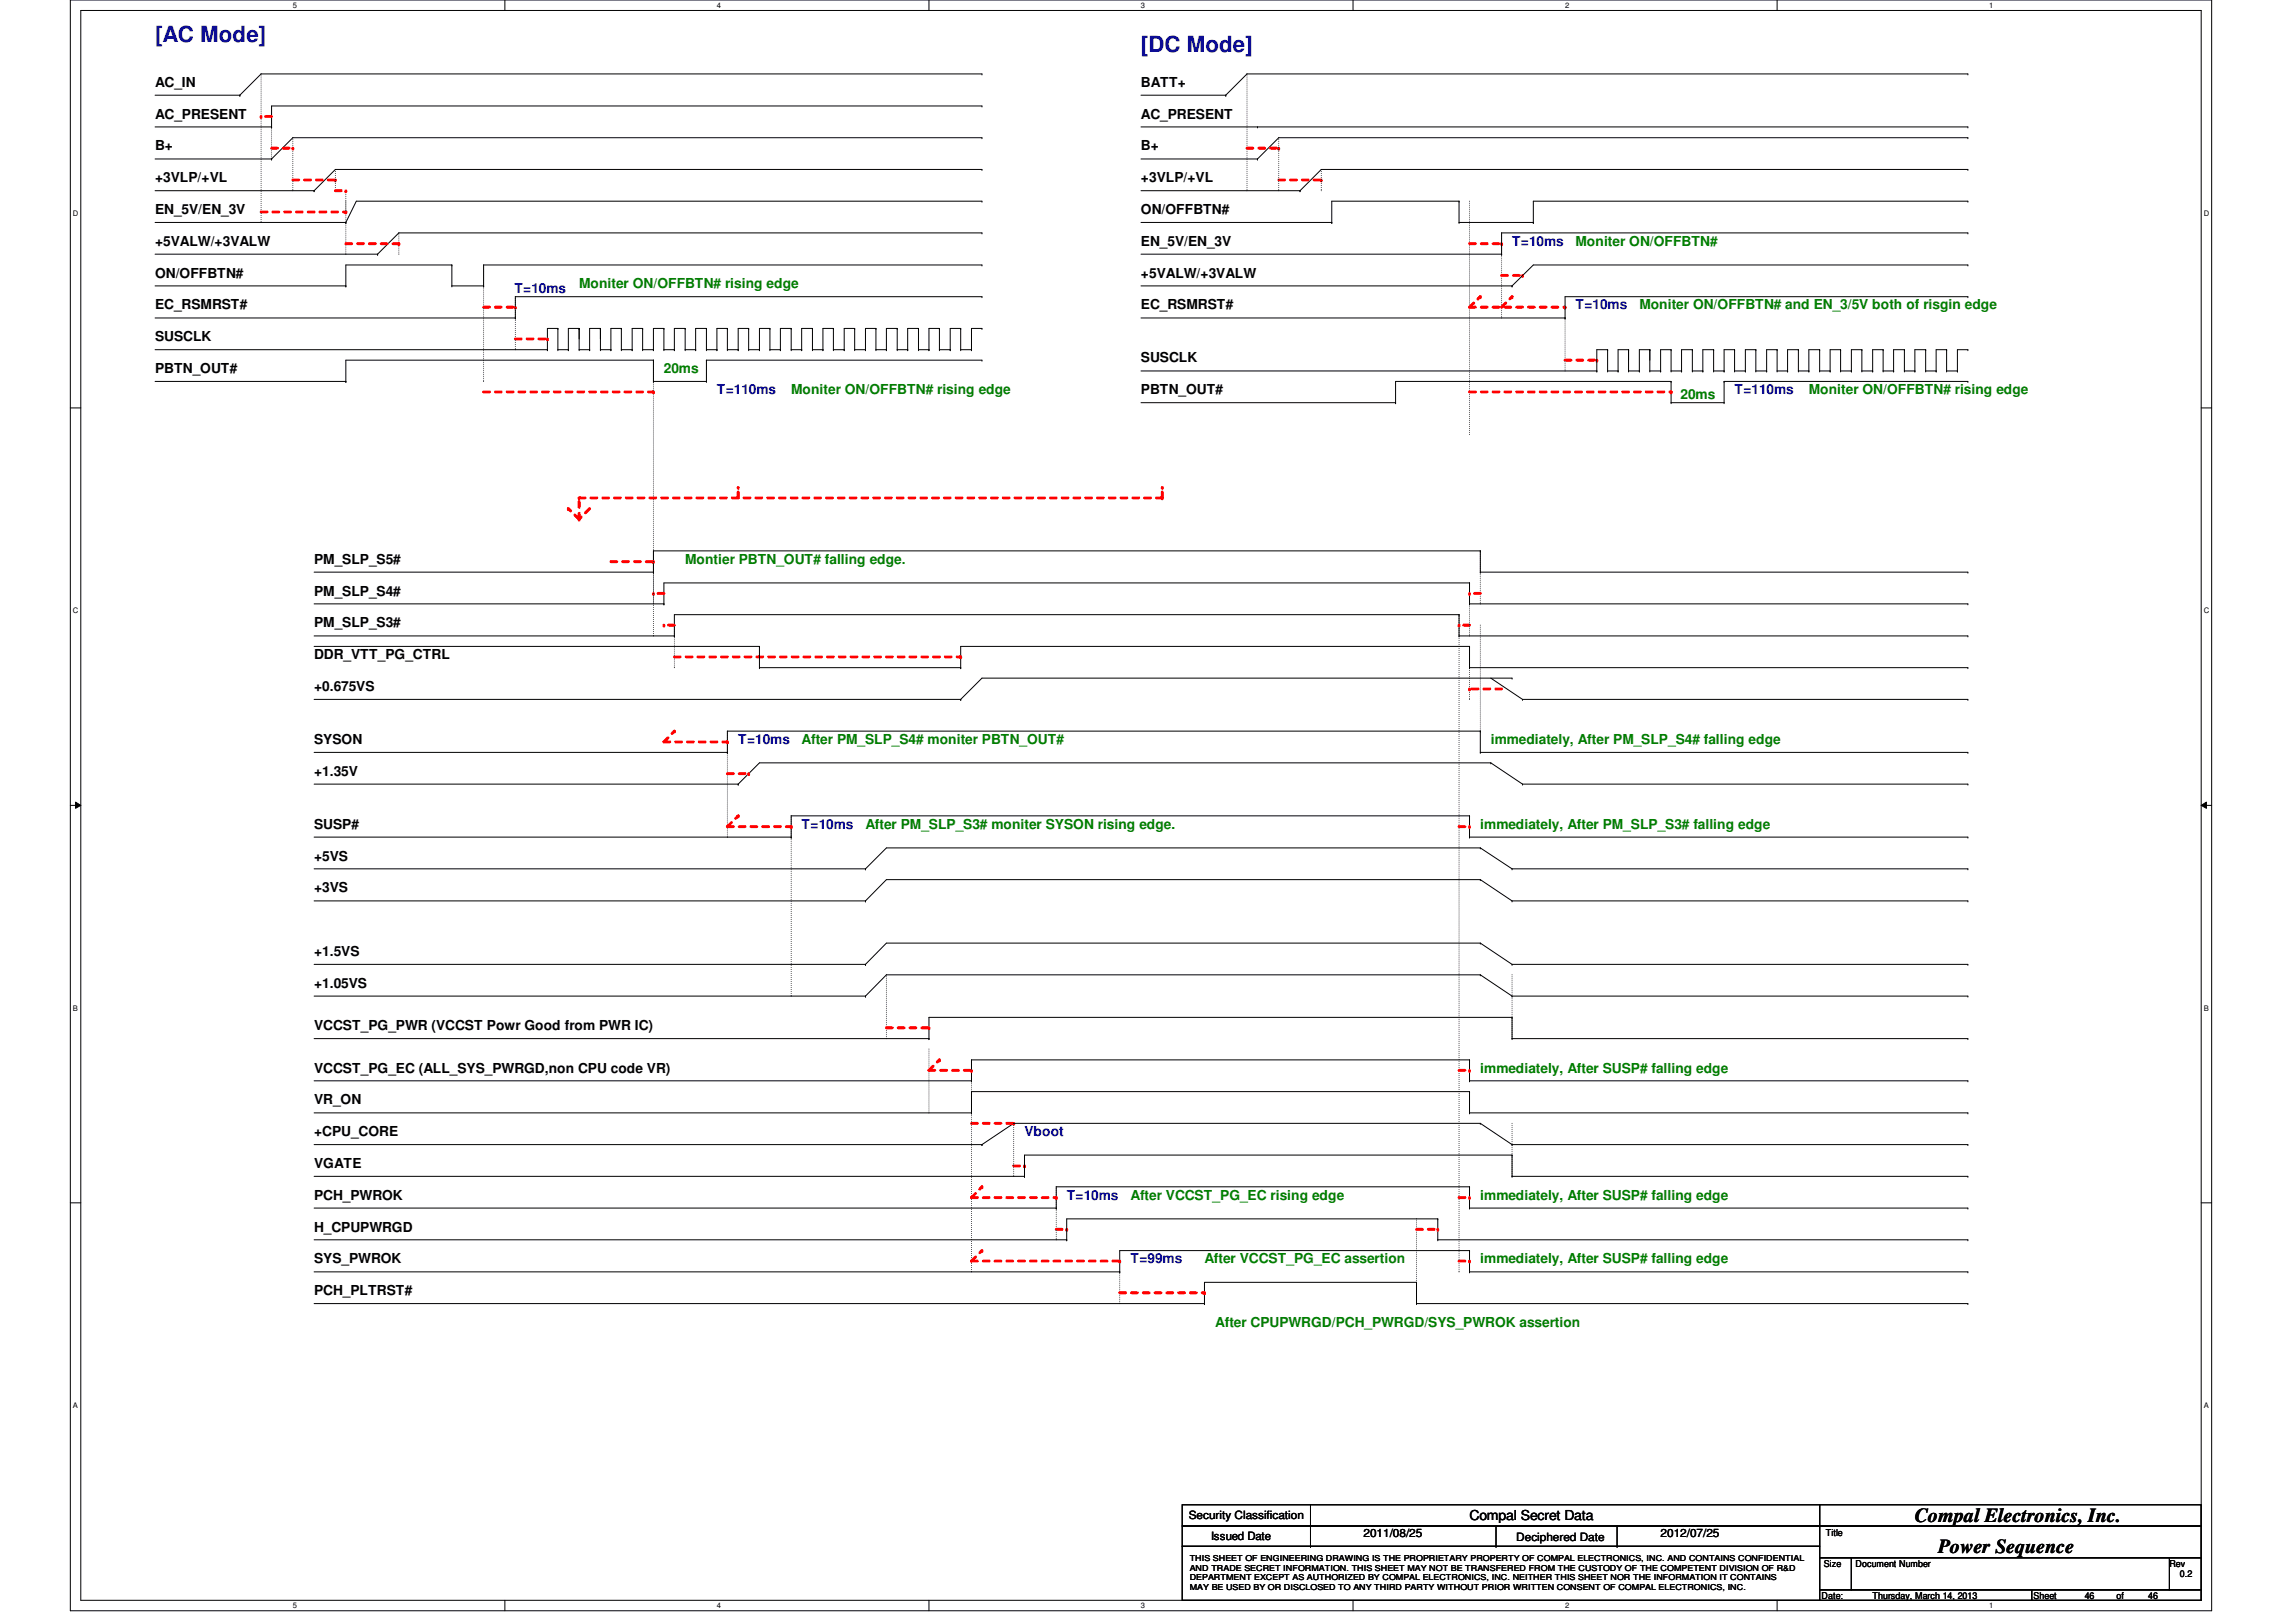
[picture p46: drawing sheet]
<svg xmlns="http://www.w3.org/2000/svg" width="297mm" height="210mm" viewBox="0 0 297 210" stroke-linecap="round" stroke-linejoin="round" font-family="sans-serif">
<defs><g id="words">
<g font-size="2.9" fill="#00f">
<text x="20.1" y="5.4">[AC Mode]</text>
<text x="147.6" y="6.8">[DC Mode]</text>
</g>
<g font-size="2.6">
<text x="247.7" y="197">Compal Electronics, Inc.</text>
<text x="250.7" y="201">Power Sequence</text>
</g>
<g font-size="1.8">
<text x="20.1" y="11.2">AC_IN</text>
<text x="147.6" y="11.2">BATT+</text>
<text x="20.1" y="15.4">AC_PRESENT</text>
<text x="147.6" y="15.4">AC_PRESENT</text>
<text x="20.1" y="19.5">B+</text>
<text x="20.1" y="23.6">+3VLP/+VL</text>
<text x="147.6" y="19.5">B+</text>
<text x="147.6" y="23.6">+3VLP/+VL</text>
<text x="20.1" y="27.7">EN_5V/EN_3V</text>
<text x="147.6" y="27.7">ON/OFFBTN#</text>
<text x="20.1" y="31.8">+5VALW/+3VALW</text>
<text x="20.1" y="35.9">ON/OFFBTN#</text>
<text x="147.6" y="35.9">+5VALW/+3VALW</text>
<text x="147.6" y="31.8">EN_5V/EN_3V</text>
<text x="20.1" y="40">EC_RSMRST#</text>
<text x="147.6" y="40">EC_RSMRST#</text>
<text x="20.1" y="44.2">SUSCLK</text>
<text x="147.6" y="46.9">SUSCLK</text>
<text x="20.1" y="48.3">PBTN_OUT#</text>
<text x="147.6" y="51">PBTN_OUT#</text>
<text x="40.6" y="72.9">PM_SLP_S5#</text>
<text x="40.6" y="77.1">PM_SLP_S4#</text>
<text x="40.6" y="81.2">PM_SLP_S3#</text>
<text x="40.6" y="85.3">DDR_VTT_PG_CTRL</text>
<text x="40.6" y="89.4">+0.675VS</text>
<text x="40.6" y="100.4">+1.35V</text>
<text x="40.6" y="96.3">SYSON</text>
<text x="40.6" y="107.2">SUSP#</text>
<text x="40.6" y="111.4">+5VS</text>
<text x="40.6" y="115.5">+3VS</text>
<text x="40.6" y="123.7">+1.5VS</text>
<text x="40.6" y="127.8">+1.05VS</text>
<text x="40.6" y="133.3">VCCST_PG_PWR (VCCST Powr Good from PWR IC)</text>
<text x="40.6" y="138.8">VCCST_PG_EC (ALL_SYS_PWRGD,non CPU code VR)</text>
<text x="40.6" y="142.9">VR_ON</text>
<text x="40.6" y="147">+CPU_CORE</text>
<text x="40.6" y="155.2">PCH_PWROK</text>
<text x="40.6" y="151.1">VGATE</text>
<text x="40.6" y="159.4">H_CPUPWRGD</text>
<text x="40.6" y="167.6">PCH_PLTRST#</text>
<text x="40.6" y="163.5">SYS_PWROK</text>
<text x="190.1" y="196.8">Compal Secret Data</text>
</g>
<g font-size="1.8" fill="#00f">
<text x="195.6" y="31.8">T=10ms</text>
<text x="66.5" y="38">T=10ms</text>
<text x="203.8" y="40">T=10ms</text>
<text x="92.7" y="51">T=110ms</text>
<text x="224.4" y="51">T=110ms</text>
<text x="95.5" y="96.3">T=10ms</text>
<text x="103.7" y="107.2">T=10ms</text>
<text x="132.5" y="147">Vboot</text>
<text x="138" y="155.2">T=10ms</text>
<text x="146.3" y="163.5">T=99ms</text>
</g>
<g font-size="1.8" fill="#008000">
<text x="203.8" y="31.8">Moniter ON/OFFBTN#</text>
<text x="74.9" y="37.3">Moniter ON/OFFBTN# rising edge</text>
<text x="212.1" y="40">Moniter ON/OFFBTN# and EN_3/5V both of risgin edge</text>
<text x="85.9" y="48.3">20ms</text>
<text x="102.4" y="51">Moniter ON/OFFBTN# rising edge</text>
<text x="217.4" y="51.7">20ms</text>
<text x="234" y="51">Moniter ON/OFFBTN# rising edge</text>
<text x="88.6" y="72.9">Montier PBTN_OUT# falling edge.</text>
<text x="103.7" y="96.3">After PM_SLP_S4# moniter PBTN_OUT#</text>
<text x="192.9" y="96.3">immediately, After PM_SLP_S4# falling edge</text>
<text x="112" y="107.2">After PM_SLP_S3# moniter SYSON rising edge.</text>
<text x="191.5" y="107.2">immediately, After PM_SLP_S3# falling edge</text>
<text x="191.5" y="138.8">immediately, After SUSP# falling edge</text>
<text x="146.3" y="155.2">After VCCST_PG_EC rising edge</text>
<text x="191.5" y="155.2">immediately, After SUSP# falling edge</text>
<text x="155.8" y="163.5">After VCCST_PG_EC assertion</text>
<text x="191.5" y="163.5">immediately, After SUSP# falling edge</text>
<text x="157.2" y="171.7">After CPUPWRGD/PCH_PWRGD/SYS_PWROK assertion</text>
</g>
<g font-size="1.5">
<text x="153.8" y="196.6">Security Classification</text>
<text x="156.7" y="199.3">Issued Date</text>
<text x="176.4" y="198.8">2011/08/25</text>
<text x="196.2" y="199.4">Deciphered Date</text>
<text x="214.8" y="198.8">2012/07/25</text>
</g>
<g font-size="1.2">
<text x="236" y="202.7">Size</text>
<text x="236.2" y="198.8">Title</text>
<text x="240.1" y="202.7">Document Number</text>
<text x="280.7" y="202.7">Rev</text>
<text x="235.7" y="206.9">Date:</text>
<text x="242.3" y="206.9">Thursday, March 14, 2013</text>
<text x="263.1" y="206.9">Sheet</text>
<text x="269.7" y="206.9">46</text>
<text x="273.8" y="206.9">of</text>
<text x="277.9" y="206.9">46</text>
<text x="282" y="204.1">0.2</text>
</g>
<g font-size="1.1">
<text x="153.9" y="203.2">AND TRADE SECRET INFORMATION. THIS SHEET MAY NOT BE TRANSFERED FROM THE CUSTODY OF THE COMPETENT DIVISION OF R&amp;D</text>
<text x="153.9" y="202">THIS SHEET OF ENGINEERING DRAWING IS THE PROPRIETARY PROPERTY OF COMPAL ELECTRONICS, INC. AND CONTAINS CONFIDENTIAL</text>
<text x="153.9" y="204.5">DEPARTMENT EXCEPT AS AUTHORIZED BY COMPAL ELECTRONICS, INC. NEITHER THIS SHEET NOR THE INFORMATION IT CONTAINS</text>
<text x="153.9" y="205.7">MAY BE USED BY OR DISCLOSED TO ANY THIRD PARTY WITHOUT PRIOR WRITTEN CONSENT OF COMPAL ELECTRONICS, INC.</text>
</g>
<g font-size="1">
<text x="37.9" y="1">5</text>
<text x="92.7" y="1">4</text>
<text x="147.6" y="1">3</text>
<text x="202.5" y="1">2</text>
<text x="257.3" y="1">1</text>
<text x="9.4" y="27.9">D</text>
<text x="285.1" y="27.9">D</text>
<text x="9.4" y="79.4">C</text>
<text x="285.1" y="79.4">C</text>
<text x="9.4" y="130.8">B</text>
<text x="285.1" y="130.8">B</text>
<text x="9.4" y="182.2">A</text>
<text x="285.1" y="182.2">A</text>
<text x="37.9" y="208.1">5</text>
<text x="92.7" y="208.1">4</text>
<text x="147.6" y="208.1">3</text>
<text x="202.5" y="208.1">2</text>
<text x="257.3" y="208.1">1</text>
</g>
</g></defs>
<path d="M9.1 0h277v208.4h-277zM10.5 1.4h274.3v205.7h-274.3z" fill="none" stroke="#000" stroke-width=".13"/>
<g fill="#fff">
<path d="M37.9 .1h.5v1.1h-.5z"/>
<path d="M37.9 207.2h.5v1.1h-.5z"/>
</g>
<path d="M65.3 0v1.4M65.3 207.1v1.3" fill="none" stroke="#000" stroke-width=".13"/>
<g fill="#fff">
<path d="M92.7 .1h.6v1.1h-.6z"/>
<path d="M92.7 207.2h.6v1.1h-.6z"/>
</g>
<path d="M120.2 0v1.4M120.2 207.1v1.3" fill="none" stroke="#000" stroke-width=".13"/>
<g fill="#fff">
<path d="M147.6 .1h.6v1.1h-.6z"/>
<path d="M147.6 207.2h.6v1.1h-.6z"/>
</g>
<path d="M175 0v1.4M175 207.1v1.3" fill="none" stroke="#000" stroke-width=".13"/>
<g fill="#fff">
<path d="M202.5 .1h.5v1.1h-.5z"/>
<path d="M202.5 207.2h.5v1.1h-.5z"/>
</g>
<path d="M229.9 0v1.4M229.9 207.1v1.3" fill="none" stroke="#000" stroke-width=".13"/>
<g fill="#fff">
<path d="M257.3 .1h.6v1.1h-.6z"/>
<path d="M257.3 207.2h.6v1.1h-.6z"/>
<path d="M9.4 27.1h.8v1.1h-.8z"/>
<path d="M285.1 27.1h.7v1.1h-.7z"/>
<path d="M9.4 78.5h.8v1.1h-.8z"/>
<path d="M285.1 78.5h.7v1.1h-.7z"/>
</g>
<path d="M9.1 52.8h1.4M284.8 52.8h1.3" fill="none" stroke="#000" stroke-width=".13"/>
<g fill="#fff">
<path d="M9.4 129.9h.7v1.1h-.7z"/>
<path d="M285.1 129.9h.6v1.1h-.6z"/>
</g>
<path d="M9.1 104.2h1.4M9.8 103.8l.7 .4-.7 .4zM284.8 104.2l.6-.4v.8zM284.8 104.2h1.3" fill="none" stroke="#000" stroke-width=".13"/>
<path d="M9.8 103.8l.7 .4-.7 .4zM284.8 104.2l.6-.4v.8z" fill="#000"/>
<g fill="#fff">
<path d="M9.4 181.4h.7v1.1h-.7z"/>
<path d="M285.1 181.4h.6v1.1h-.6z"/>
</g>
<path d="M40.6 74h43.9M40.6 78.1h45.3M84.5 74h.1M85.9 78.1h.1M190.1 75.4h.1M190.1 75.4h-104.2v2.7M191.5 71.3h.1M191.5 71.3h-107v2.7M9.1 155.7h1.4M284.8 155.7h1.3" fill="none" stroke="#000" stroke-width=".13"/>
<path d="M84.5 71.3v6.8M84.5 78.1h.1" fill="none" stroke="#000" stroke-width=".13" stroke-dasharray="0 .3"/>
<path d="M79 72.7h5.5" fill="none" stroke="#f00" stroke-width=".38" stroke-dasharray=".8 .8"/>
<circle cx="84.5" cy="72.7" r=".19" fill="#f00" stroke-dasharray=".8 .8"/>
<g fill="none" stroke="#000" stroke-width=".13">
<path d="M20.1 12.3h10.9M31 12.3h.1M127 17.8h.1M127 9.6h.1M127 17.8h-89.1l-2.8 2.8M127 9.6h-93.2l-2.8 2.7M20.1 24.7h20.5M20.1 20.6h15M20.1 32.9h28.7M20.1 28.8h24.6M35.1 20.6h.1M40.6 24.7h.1"/>
<path d="M44.7 28.8h.1M48.8 32.9h.1M127 26h.1M127 21.9h.1M127 30.1h.1M127 26h-80.9l-1.4 2.8M127 21.9h-83.6l-2.8 2.8M127 30.1h-75.4l-2.8 2.8"/>
</g>
<path d="M44.7 26v6.9M44.7 32.9h.1" fill="none" stroke="#000" stroke-width=".13" stroke-dasharray="0 .3"/>
<path d="M37.9 23.3h5.5" fill="none" stroke="#f00" stroke-width=".38" stroke-dasharray=".8 .8"/>
<circle cx="43.4" cy="23.3" r=".19" fill="#f00" stroke-dasharray=".8 .8"/>
<path d="M33.8 27.4h10.9" fill="none" stroke="#f00" stroke-width=".38" stroke-dasharray=".8 .8"/>
<circle cx="44.7" cy="27.4" r=".19" fill="#f00" stroke-dasharray=".8 .8"/>
<path d="M33.8 9.6v19.2M33.8 28.8h.1" fill="none" stroke="#000" stroke-width=".13" stroke-dasharray="0 .3"/>
<path d="M44.7 31.5h6.9" fill="none" stroke="#f00" stroke-width=".38" stroke-dasharray=".8 .8"/>
<circle cx="51.6" cy="31.5" r=".19" fill="#f00" stroke-dasharray=".8 .8"/>
<path d="M40.6 164.6h104.3M144.9 164.6h.1M190.1 161.8h.1M190.1 161.8h-45.2v2.8" fill="none" stroke="#000" stroke-width=".13"/>
<path d="M35.1 19.2h2.8" fill="none" stroke="#f00" stroke-width=".38" stroke-dasharray=".8 .8"/>
<circle cx="37.9" cy="19.2" r=".19" fill="#f00" stroke-dasharray=".8 .8"/>
<g fill="none" stroke="#000" stroke-width=".13">
<path d="M127 38.4h.1M127 38.4h-60.3v2.7M20.1 41.1h46.6M20.1 49.4h24.6M44.7 49.4h.1M66.7 41.1h.1M84.5 49.4h.1M84.5 46.6h.1M84.5 49.4h6.9M84.5 46.6h-39.8v2.8M84.5 46.6v2.8M91.4 46.6h.1"/>
<path d="M91.4 49.4h.1M91.4 46.6h35.6M91.4 46.6v2.8M127 46.6h.1"/>
</g>
<path d="M62.6 50.7h21.9" fill="none" stroke="#f00" stroke-width=".38" stroke-dasharray=".8 .8"/>
<circle cx="84.5" cy="50.7" r=".19" fill="#f00" stroke-dasharray=".8 .8"/>
<path d="M44.7 34.3h13.8M58.5 34.3h.1M58.5 37h.1M58.5 37h4.1M58.5 34.3v2.7M62.6 37h.1M127 34.3h.1M127 34.3h-64.4v2.7M20.1 45.3h50.7M70.8 45.3h.1M74.9 42.5h.1M74.9 42.5v1.4" fill="none" stroke="#000" stroke-width=".13"/>
<path d="M125.7 163.2h19.2" fill="none" stroke="#f00" stroke-width=".38" stroke-dasharray=".8 .8"/>
<circle cx="144.9" cy="163.2" r=".19" fill="#f00" stroke-dasharray=".8 .8"/>
<path d="M144.9 164.6v4.1M144.9 168.7h.1" fill="none" stroke="#000" stroke-width=".13" stroke-dasharray="0 .3"/>
<path d="M40.6 168.7h115.2M155.8 168.7h.1M183.3 165.9h.1M183.3 165.9h-27.5v2.8" fill="none" stroke="#000" stroke-width=".13"/>
<path d="M144.9 167.3h10.9" fill="none" stroke="#f00" stroke-width=".38" stroke-dasharray=".8 .8"/>
<circle cx="155.8" cy="167.3" r=".19" fill="#f00" stroke-dasharray=".8 .8"/>
<path d="M74.9 64.4h75.5" fill="none" stroke="#f00" stroke-width=".38" stroke-dasharray=".8 .8"/>
<circle cx="150.4" cy="64.4" r=".19" fill="#f00" stroke-dasharray=".8 .8"/>
<path d="M95.5 64.4v-1.3" fill="none" stroke="#f00" stroke-width=".38" stroke-dasharray=".8 .8"/>
<circle cx="95.5" cy="63.1" r=".19" fill="#f00" stroke-dasharray=".8 .8"/>
<path d="M150.4 64.4v-1.3" fill="none" stroke="#f00" stroke-width=".38" stroke-dasharray=".8 .8"/>
<circle cx="150.4" cy="63.1" r=".19" fill="#f00" stroke-dasharray=".8 .8"/>
<path d="M74.9 67.2v-2.8" fill="none" stroke="#f00" stroke-width=".38" stroke-dasharray=".8 .8"/>
<circle cx="74.9" cy="64.4" r=".19" fill="#f00" stroke-dasharray=".8 .8"/>
<path d="M74.9 67.2l-1.4-1.4" fill="none" stroke="#f00" stroke-width=".38" stroke-dasharray=".8 .8"/>
<circle cx="73.5" cy="65.8" r=".19" fill="#f00" stroke-dasharray=".8 .8"/>
<path d="M76.3 65.8l-1.4 1.4" fill="none" stroke="#f00" stroke-width=".38" stroke-dasharray=".8 .8"/>
<circle cx="74.9" cy="67.2" r=".19" fill="#f00" stroke-dasharray=".8 .8"/>
<path d="M20.1 37h24.6M44.7 37h.1M44.7 34.3v2.7" fill="none" stroke="#000" stroke-width=".13"/>
<path d="M43.4 21.9v2.8M43.4 24.7h.1M51.6 30.1v2.8M51.6 32.9h.1" fill="none" stroke="#000" stroke-width=".13" stroke-dasharray="0 .3"/>
<path d="M62.6 39.8h4.1" fill="none" stroke="#f00" stroke-width=".38" stroke-dasharray=".8 .8"/>
<circle cx="66.7" cy="39.8" r=".19" fill="#f00" stroke-dasharray=".8 .8"/>
<g fill="none" stroke="#000" stroke-width=".13">
<path d="M70.8 45.3h.1M72.2 45.3h.1M72.2 42.5h.1M72.2 45.3h1.3M72.2 42.5h-1.4v2.8M72.2 42.5v2.8M73.5 45.3h.1M74.9 45.3h.1M74.9 42.5h.1M74.9 42.5h-1.4v2.8M74.9 42.5v2.8M74.9 45.3h1.4"/>
<path d="M76.3 45.3h.1M77.7 45.3h.1M77.7 42.5h.1M77.7 45.3h1.3M77.7 42.5h-1.4v2.8M77.7 42.5v2.8M79 45.3h.1M80.4 45.3h.1M80.4 42.5h.1M80.4 45.3h1.4M80.4 42.5h-1.4v2.8M80.4 42.5v2.8"/>
<path d="M81.8 45.3h.1M83.1 45.3h.1M83.1 42.5h.1M83.1 45.3h1.4M83.1 42.5h-1.3v2.8M83.1 42.5v2.8M84.5 45.3h.1M85.9 45.3h.1M85.9 42.5h.1M85.9 45.3h1.3M85.9 42.5h-1.4v2.8M85.9 42.5v2.8"/>
<path d="M87.2 45.3h.1M88.6 45.3h.1M88.6 42.5h.1M88.6 45.3h1.4M88.6 42.5h-1.4v2.8M88.6 42.5v2.8M90 45.3h.1M91.4 45.3h.1M91.4 42.5h.1M91.4 45.3h1.3M91.4 42.5h-1.4v2.8M91.4 42.5v2.8"/>
<path d="M92.7 45.3h.1M94.1 45.3h.1M94.1 42.5h.1M94.1 45.3h1.4M94.1 42.5h-1.4v2.8M94.1 42.5v2.8M95.5 45.3h.1M96.9 45.3h.1M96.9 42.5h.1M96.9 45.3h1.4M96.9 42.5h-1.4v2.8M96.9 42.5v2.8"/>
<path d="M98.3 45.3h.1M99.6 45.3h.1M99.6 42.5h.1M99.6 45.3h1.4M99.6 42.5h-1.3v2.8M99.6 42.5v2.8M101 45.3h.1M102.4 45.3h.1M102.4 42.5h.1M102.4 45.3h1.3M102.4 42.5h-1.4v2.8M102.4 42.5v2.8"/>
<path d="M103.7 45.3h.1M105.1 45.3h.1M105.1 42.5h.1M105.1 45.3h1.4M105.1 42.5h-1.4v2.8M105.1 42.5v2.8M106.5 45.3h.1M107.8 45.3h.1M107.8 42.5h.1M107.8 45.3h1.4M107.8 42.5h-1.3v2.8M107.8 42.5v2.8"/>
<path d="M109.2 45.3h.1M110.6 45.3h.1M110.6 42.5h.1M110.6 45.3h1.4M110.6 42.5h-1.4v2.8M110.6 42.5v2.8M112 45.3h.1M113.3 45.3h.1M113.3 42.5h.1M113.3 45.3h1.4M113.3 42.5h-1.3v2.8M113.3 42.5v2.8"/>
<path d="M114.7 45.3h.1M116.1 45.3h.1M116.1 42.5h.1M116.1 45.3h1.3M116.1 42.5h-1.4v2.8M116.1 42.5v2.8M117.4 45.3h.1M118.8 45.3h.1M118.8 42.5h.1M118.8 45.3h1.4M118.8 42.5h-1.4v2.8M118.8 42.5v2.8"/>
<path d="M120.2 45.3h.1M121.5 45.3h.1M121.5 42.5h.1M121.5 45.3h1.4M121.5 42.5h-1.3v2.8M121.5 42.5v2.8M122.9 45.3h.1M124.3 45.3h.1M124.3 42.5h.1M124.3 45.3h1.4M124.3 42.5h-1.4v2.8M124.3 42.5v2.8"/>
<path d="M125.7 45.3h.1M125.7 42.5v2.8"/>
</g>
<path d="M44.7 24.7v2.7M44.7 27.4h.1" fill="none" stroke="#000" stroke-width=".13" stroke-dasharray="0 .3"/>
<path d="M43.4 24.7h1.3" fill="none" stroke="#f00" stroke-width=".38" stroke-dasharray=".8 .8"/>
<circle cx="44.7" cy="24.7" r=".19" fill="#f00" stroke-dasharray=".8 .8"/>
<path d="M125.7 42.5h1.3M127 42.5h.1" fill="none" stroke="#000" stroke-width=".13"/>
<path d="M66.7 38.4v6.9M66.7 45.3h.1" fill="none" stroke="#000" stroke-width=".13" stroke-dasharray="0 .3"/>
<path d="M66.7 43.9h4.1" fill="none" stroke="#f00" stroke-width=".38" stroke-dasharray=".8 .8"/>
<circle cx="70.8" cy="43.9" r=".19" fill="#f00" stroke-dasharray=".8 .8"/>
<path d="M62.6 34.3v15.1M62.6 49.4h.1" fill="none" stroke="#000" stroke-width=".13" stroke-dasharray="0 .3"/>
<path d="M20.1 16.4h15M35.1 16.4h.1M127 13.7h.1M127 13.7h-91.9v2.7" fill="none" stroke="#000" stroke-width=".13"/>
<path d="M35.1 15.1h-1.3" fill="none" stroke="#f00" stroke-width=".38" stroke-dasharray=".8 .8"/>
<circle cx="33.8" cy="15.1" r=".19" fill="#f00" stroke-dasharray=".8 .8"/>
<path d="M35.1 16.4v4.2M37.9 17.8v6.9M35.1 20.6h.1M37.9 24.7h.1" fill="none" stroke="#000" stroke-width=".13" stroke-dasharray="0 .3"/>
<path d="M147.6 12.3h11M158.6 12.3h.1M254.6 17.8h.1M254.6 9.6h.1M254.6 17.8h-89.2l-2.7 2.8M254.6 9.6h-93.3l-2.7 2.7M147.6 24.7h20.6M147.6 20.6h15.1M162.7 20.6h.1M168.2 24.7h.1M254.6 21.9h.1M254.6 21.9h-83.7l-2.7 2.8" fill="none" stroke="#000" stroke-width=".13"/>
<path d="M165.4 23.3h5.5" fill="none" stroke="#f00" stroke-width=".38" stroke-dasharray=".8 .8"/>
<circle cx="170.9" cy="23.3" r=".19" fill="#f00" stroke-dasharray=".8 .8"/>
<path d="M161.3 9.6v15.1M161.3 24.7h.1M170.9 21.9v2.8M170.9 24.7h.1" fill="none" stroke="#000" stroke-width=".13" stroke-dasharray="0 .3"/>
<path d="M161.3 19.2h4.1" fill="none" stroke="#f00" stroke-width=".38" stroke-dasharray=".8 .8"/>
<circle cx="165.4" cy="19.2" r=".19" fill="#f00" stroke-dasharray=".8 .8"/>
<path d="M147.6 16.4h107M162.7 16.4h.1M254.6 16.4h.1M40.6 97.4h53.5M94.1 97.4h.1M98.3 98.7h94.6M191.5 94.6h.1M191.5 94.6h-97.4v2.8M192.9 98.7h.1M40.6 101.5h54.9M95.5 101.5h.1" fill="none" stroke="#000" stroke-width=".13"/>
<path d="M165.4 17.8v6.9M165.4 24.7h.1" fill="none" stroke="#000" stroke-width=".13" stroke-dasharray="0 .3"/>
<path d="M85.9 96h8.2" fill="none" stroke="#f00" stroke-width=".38" stroke-dasharray=".8 .8"/>
<circle cx="94.1" cy="96" r=".19" fill="#f00" stroke-dasharray=".8 .8"/>
<path d="M98.3 98.7l-2.8 2.8M95.5 101.5h.1" fill="none" stroke="#000" stroke-width=".13"/>
<path d="M94.1 100.1h2.8" fill="none" stroke="#f00" stroke-width=".38" stroke-dasharray=".8 .8"/>
<circle cx="96.9" cy="100.1" r=".19" fill="#f00" stroke-dasharray=".8 .8"/>
<path d="M188.8 79.5h.1M188.8 79.5h-101.6v2.8M40.6 82.3h46.6M87.2 82.3h.1" fill="none" stroke="#000" stroke-width=".13"/>
<path d="M85.9 76.8h-1.4" fill="none" stroke="#f00" stroke-width=".38" stroke-dasharray=".8 .8"/>
<circle cx="84.5" cy="76.8" r=".19" fill="#f00" stroke-dasharray=".8 .8"/>
<g fill="none" stroke="#000" stroke-width=".13">
<path d="M147.6 28.8h24.7M147.6 37h48M147.6 32.9h46.7M172.3 28.8h.1M188.8 26h.1M188.8 28.8h.1M188.8 26h-16.5v2.8M188.8 28.8h9.6M188.8 26v2.8M194.3 32.9h.1M194.3 30.1h60.3M195.6 37h.1"/>
<path d="M198.4 28.8h.1M198.4 34.3h56.2M254.6 26h.1M254.6 30.1h.1M254.6 34.3h.1M254.6 26h-56.2v2.8"/>
</g>
<path d="M190.1 26v30.2M194.3 30.1v11M190.1 56.2h.1M194.3 41.1h.1" fill="none" stroke="#000" stroke-width=".13" stroke-dasharray="0 .3"/>
<path d="M190.1 31.5h4.2" fill="none" stroke="#f00" stroke-width=".38" stroke-dasharray=".8 .8"/>
<circle cx="194.3" cy="31.5" r=".19" fill="#f00" stroke-dasharray=".8 .8"/>
<path d="M194.3 35.6h2.7" fill="none" stroke="#f00" stroke-width=".38" stroke-dasharray=".8 .8"/>
<circle cx="197" cy="35.6" r=".19" fill="#f00" stroke-dasharray=".8 .8"/>
<g fill="none" stroke="#000" stroke-width=".13">
<path d="M194.3 32.9h.1M194.3 30.1v2.8M195.6 37h.1M198.4 34.3l-2.8 2.7M206.6 45.3h1.4M208 45.3h.1M208 48h.1M208 48h1.3M208 45.3v2.7M209.3 48h.1M210.7 48h.1M210.7 45.3h.1"/>
<path d="M210.7 45.3h-1.4v2.7M210.7 45.3v2.7M210.7 48h1.4M212.1 48h.1M213.4 48h.1M213.4 45.3h.1M213.4 48h1.4M213.4 45.3h-1.3v2.7M213.4 45.3v2.7M214.8 48h.1M216.2 45.3h.1M216.2 48h.1"/>
<path d="M216.2 48h1.3M216.2 45.3h-1.4v2.7M216.2 45.3v2.7M217.5 48h.1M218.9 45.3h.1M218.9 48h.1M218.9 48h1.4M218.9 45.3h-1.4v2.7M218.9 45.3v2.7M220.3 48h.1M221.7 45.3h.1M221.7 48h.1"/>
<path d="M221.7 48h1.4M221.7 45.3h-1.4v2.7M221.7 45.3v2.7M223.1 48h.1M224.4 48h.1M224.4 45.3h.1M224.4 48h1.4M224.4 45.3h-1.3v2.7M224.4 45.3v2.7M225.8 48h.1M227.2 45.3h.1M227.2 48h.1"/>
<path d="M227.2 48h1.4M227.2 45.3h-1.4v2.7M227.2 45.3v2.7M228.6 48h.1M229.9 45.3h.1M229.9 48h.1M229.9 48h1.4M229.9 45.3h-1.3v2.7M229.9 45.3v2.7M231.3 48h.1M232.7 45.3h.1M232.7 48h.1"/>
<path d="M232.7 48h1.3M232.7 45.3h-1.4v2.7M232.7 45.3v2.7M234 48h.1M235.4 48h.1M235.4 45.3h.1M235.4 48h1.4M235.4 45.3h-1.4v2.7M235.4 45.3v2.7M236.8 48h.1M238.1 45.3h.1M238.1 48h.1"/>
<path d="M238.1 48h1.4M238.1 45.3h-1.3v2.7M238.1 45.3v2.7M239.5 48h.1M240.9 45.3h.1M240.9 48h.1M240.9 48h1.4M240.9 45.3h-1.4v2.7M240.9 45.3v2.7M242.3 48h.1M243.6 45.3h.1M243.6 48h.1"/>
<path d="M243.6 48h1.4M243.6 45.3h-1.3v2.7M243.6 45.3v2.7M245 48h.1M246.4 48h.1M246.4 45.3h.1M246.4 48h1.3M246.4 45.3h-1.4v2.7M246.4 45.3v2.7M247.7 48h.1M249.1 45.3h.1M249.1 48h.1"/>
<path d="M249.1 48h1.4M249.1 45.3h-1.4v2.7M249.1 45.3v2.7M250.5 48h.1M251.8 45.3h.1M251.8 48h.1M251.8 48h1.4M251.8 45.3h-1.3v2.7M251.8 45.3v2.7M253.2 48h.1M254.6 45.3h.1M254.6 45.3h-1.4v2.7"/>
</g>
<path d="M202.5 46.6h4.1" fill="none" stroke="#f00" stroke-width=".38" stroke-dasharray=".8 .8"/>
<circle cx="206.6" cy="46.6" r=".19" fill="#f00" stroke-dasharray=".8 .8"/>
<g fill="none" stroke="#000" stroke-width=".13">
<path d="M147.6 48h59M147.6 52.1h32.9M180.5 52.1h.1M206.6 48h.1M206.6 45.3v2.7M210.7 45.3h.1M210.7 45.3v1.3M216.2 49.4h.1M216.2 52.1h.1M216.2 49.4h-35.7v2.7M216.2 49.4v2.7M223.1 49.4h31.5"/>
<path d="M254.6 49.4h.1"/>
</g>
<path d="M190.1 50.7h26.1" fill="none" stroke="#f00" stroke-width=".38" stroke-dasharray=".8 .8"/>
<circle cx="216.2" cy="50.7" r=".19" fill="#f00" stroke-dasharray=".8 .8"/>
<path d="M216.2 52.1h6.9M223.1 52.1h.1M223.1 49.4h.1M223.1 49.4v2.7" fill="none" stroke="#000" stroke-width=".13"/>
<path d="M84.5 46.6v35.7M84.5 82.3h.1" fill="none" stroke="#000" stroke-width=".13" stroke-dasharray="0 .3"/>
<path d="M87.2 80.9h-1.3" fill="none" stroke="#f00" stroke-width=".38" stroke-dasharray=".8 .8"/>
<circle cx="85.9" cy="80.9" r=".19" fill="#f00" stroke-dasharray=".8 .8"/>
<path d="M94.1 94.6v13.7M94.1 108.3h.1" fill="none" stroke="#000" stroke-width=".13" stroke-dasharray="0 .3"/>
<path d="M40.6 108.3h61.8M102.4 108.3h.1M190.1 105.6h.1M190.1 105.6h-87.7v2.7" fill="none" stroke="#000" stroke-width=".13"/>
<path d="M94.1 107h8.3" fill="none" stroke="#f00" stroke-width=".38" stroke-dasharray=".8 .8"/>
<circle cx="102.4" cy="107" r=".19" fill="#f00" stroke-dasharray=".8 .8"/>
<g fill="none" stroke="#000" stroke-width=".13">
<path d="M40.6 112.4h71.4M40.6 116.6h71.4M112 112.4h.1M112 116.6h.1M191.5 109.7h.1M191.5 113.8h.1M191.5 109.7h-76.8l-2.7 2.7M191.5 113.8h-76.8l-2.7 2.8M40.6 124.8h71.4M40.6 128.9h71.4M112 124.8h.1M112 128.9h.1"/>
<path d="M191.5 122h.1M191.5 126.2h.1M191.5 122h-76.8l-2.7 2.8M191.5 126.2h-76.8l-2.7 2.7M40.6 156.3h96M136.6 156.3h.1M190.1 153.6h.1M190.1 153.6h-53.5v2.7"/>
</g>
<path d="M102.4 105.6v23.3M102.4 128.9h.1M114.7 126.2v8.2M114.7 134.4h.1" fill="none" stroke="#000" stroke-width=".13" stroke-dasharray="0 .3"/>
<path d="M125.7 155h10.9" fill="none" stroke="#f00" stroke-width=".38" stroke-dasharray=".8 .8"/>
<circle cx="136.6" cy="155" r=".19" fill="#f00" stroke-dasharray=".8 .8"/>
<path d="M40.6 139.9h85.1M125.7 139.9h.1M190.1 137.2h.1M190.1 137.2h-64.4v2.7" fill="none" stroke="#000" stroke-width=".13"/>
<path d="M120.2 138.5h5.5" fill="none" stroke="#f00" stroke-width=".38" stroke-dasharray=".8 .8"/>
<circle cx="125.7" cy="138.5" r=".19" fill="#f00" stroke-dasharray=".8 .8"/>
<path d="M40.6 144h85.1M40.6 148.1h86.4M125.7 144h.1M125.7 141.3h64.4M127 148.1h.1M131.1 145.4l-4.1 2.7M190.1 141.3h.1" fill="none" stroke="#000" stroke-width=".13"/>
<path d="M125.7 145.4h5.4" fill="none" stroke="#f00" stroke-width=".38" stroke-dasharray=".8 .8"/>
<circle cx="131.1" cy="145.4" r=".19" fill="#f00" stroke-dasharray=".8 .8"/>
<path d="M131.1 145.4h60.4M132.5 149.5h63.1M191.5 145.4h.1M195.6 149.5h.1" fill="none" stroke="#000" stroke-width=".13"/>
<path d="M131.1 150.9h1.4" fill="none" stroke="#f00" stroke-width=".38" stroke-dasharray=".8 .8"/>
<circle cx="132.5" cy="150.9" r=".19" fill="#f00" stroke-dasharray=".8 .8"/>
<path d="M40.6 152.2h91.9M125.7 144h.1M125.7 141.3v2.7M132.5 152.2h.1M132.5 149.5v2.7M40.6 160.4h97.4M138 160.4h.1" fill="none" stroke="#000" stroke-width=".13"/>
<path d="M125.7 137.2v27.4M131.1 145.4v6.8M131.1 152.2h.1M125.7 164.6h.1" fill="none" stroke="#000" stroke-width=".13" stroke-dasharray="0 .3"/>
<path d="M136.6 159.1h1.4" fill="none" stroke="#f00" stroke-width=".38" stroke-dasharray=".8 .8"/>
<circle cx="138" cy="159.1" r=".19" fill="#f00" stroke-dasharray=".8 .8"/>
<path d="M186 157.7h.1M186 157.7h-48v2.7M138 160.4h.1" fill="none" stroke="#000" stroke-width=".13"/>
<path d="M136.6 153.6v6.8M136.6 160.4h.1" fill="none" stroke="#000" stroke-width=".13" stroke-dasharray="0 .3"/>
<path d="M190.1 39.8h12.4" fill="none" stroke="#f00" stroke-width=".38" stroke-dasharray=".8 .8"/>
<circle cx="202.5" cy="39.8" r=".19" fill="#f00" stroke-dasharray=".8 .8"/>
<path d="M254.6 38.4h.1M254.6 38.4h-52.1v2.7M147.6 41.1h54.9M202.5 41.1h.1" fill="none" stroke="#000" stroke-width=".13"/>
<path d="M202.5 41.1v6.9M202.5 48h.1" fill="none" stroke="#000" stroke-width=".13" stroke-dasharray="0 .3"/>
<path d="M194.3 39.8l1.3-1.4" fill="none" stroke="#f00" stroke-width=".38" stroke-dasharray=".8 .8"/>
<circle cx="195.6" cy="38.4" r=".19" fill="#f00" stroke-dasharray=".8 .8"/>
<path d="M190.1 39.8l1.4-1.4" fill="none" stroke="#f00" stroke-width=".38" stroke-dasharray=".8 .8"/>
<circle cx="191.5" cy="38.4" r=".19" fill="#f00" stroke-dasharray=".8 .8"/>
<path d="M94.1 107l1.4-1.4" fill="none" stroke="#f00" stroke-width=".38" stroke-dasharray=".8 .8"/>
<circle cx="95.5" cy="105.6" r=".19" fill="#f00" stroke-dasharray=".8 .8"/>
<path d="M40.6 134.4h79.6M120.2 134.4h.1M195.6 131.7h.1M195.6 131.7h-75.4v2.7" fill="none" stroke="#000" stroke-width=".13"/>
<path d="M114.7 133h5.5" fill="none" stroke="#f00" stroke-width=".38" stroke-dasharray=".8 .8"/>
<circle cx="120.2" cy="133" r=".19" fill="#f00" stroke-dasharray=".8 .8"/>
<path d="M120.2 135.8v8.2M120.2 144h.1" fill="none" stroke="#000" stroke-width=".13" stroke-dasharray="0 .3"/>
<path d="M120.2 138.5l1.3-1.3" fill="none" stroke="#f00" stroke-width=".38" stroke-dasharray=".8 .8"/>
<circle cx="121.5" cy="137.2" r=".19" fill="#f00" stroke-dasharray=".8 .8"/>
<path d="M125.7 155l1.3-1.4" fill="none" stroke="#f00" stroke-width=".38" stroke-dasharray=".8 .8"/>
<circle cx="127" cy="153.6" r=".19" fill="#f00" stroke-dasharray=".8 .8"/>
<path d="M125.7 163.2l1.3-1.4" fill="none" stroke="#f00" stroke-width=".38" stroke-dasharray=".8 .8"/>
<circle cx="127" cy="161.8" r=".19" fill="#f00" stroke-dasharray=".8 .8"/>
<path d="M188.8 79.5v2.8M190.1 78.1h.1M190.1 75.4v2.7M190.1 78.1h64.5M191.5 74h.1M191.5 71.3v2.7M191.5 74h63.1M254.6 78.1h.1M254.6 74h.1M188.8 82.3h.1M188.8 82.3h65.8M254.6 82.3h.1" fill="none" stroke="#000" stroke-width=".13"/>
<path d="M190.1 80.9h-1.3" fill="none" stroke="#f00" stroke-width=".38" stroke-dasharray=".8 .8"/>
<circle cx="188.8" cy="80.9" r=".19" fill="#f00" stroke-dasharray=".8 .8"/>
<path d="M190.1 75.4v6.9M191.5 71.3v6.8M191.5 78.1h.1M190.1 82.3h.1" fill="none" stroke="#000" stroke-width=".13" stroke-dasharray="0 .3"/>
<path d="M191.5 76.8h-1.4" fill="none" stroke="#f00" stroke-width=".38" stroke-dasharray=".8 .8"/>
<circle cx="190.1" cy="76.8" r=".19" fill="#f00" stroke-dasharray=".8 .8"/>
<path d="M188.8 79.5v85.1M188.8 164.6h.1" fill="none" stroke="#000" stroke-width=".13" stroke-dasharray="0 .3"/>
<g fill="none" stroke="#000" stroke-width=".13">
<path d="M98.3 86.4h26M124.3 86.4h.1M190.1 83.7h.1M190.1 83.7h-65.8v2.7M190.1 108.3h64.5M191.5 109.7l4.1 2.7M191.5 113.8l4.1 2.8M195.6 112.4h.1M195.6 116.6h.1M195.6 112.4h59M195.6 116.6h59M254.6 108.3h.1"/>
<path d="M254.6 112.4h.1M254.6 116.6h.1M191.5 122l4.1 2.8M191.5 126.2l4.1 2.7M195.6 124.8h.1M195.6 128.9h.1M195.6 124.8h59M195.6 128.9h59M254.6 124.8h.1M254.6 128.9h.1"/>
</g>
<path d="M87.2 85h37.1" fill="none" stroke="#f00" stroke-width=".38" stroke-dasharray=".8 .8"/>
<circle cx="124.3" cy="85" r=".19" fill="#f00" stroke-dasharray=".8 .8"/>
<path d="M87.2 80.9v5.5M87.2 86.4h.1" fill="none" stroke="#000" stroke-width=".13" stroke-dasharray="0 .3"/>
<path d="M85.9 96l1.3-1.4" fill="none" stroke="#f00" stroke-width=".38" stroke-dasharray=".8 .8"/>
<circle cx="87.2" cy="94.6" r=".19" fill="#f00" stroke-dasharray=".8 .8"/>
<g fill="none" stroke="#000" stroke-width=".13">
<path d="M40.6 90.5h83.7M124.3 90.5h.1M190.1 86.4h.1M190.1 83.7v2.7M190.1 86.4h64.5M191.5 97.4h.1M191.5 97.4h63.1M191.5 94.6v2.8M192.9 98.7l4.1 2.8M192.9 87.8l4.1 2.7M195.6 87.8h.1M195.6 87.8h-68.6l-2.7 2.7"/>
<path d="M197 90.5h.1M197 90.5h57.6M254.6 86.4h.1M254.6 97.4h.1M254.6 90.5h.1M197 101.5h.1M197 101.5h57.6M254.6 101.5h.1M190.1 139.9h64.5M195.6 134.4h.1M195.6 134.4h59M195.6 131.7v2.7"/>
<path d="M254.6 134.4h.1M254.6 139.9h.1M186 157.7v2.7M190.1 144h.1M190.1 156.3h.1M190.1 141.3v2.7M190.1 153.6v2.7M190.1 144h64.5M190.1 156.3h64.5M191.5 145.4l4.1 2.7M195.6 148.1h.1M195.6 152.2h.1"/>
<path d="M195.6 149.5v2.7M195.6 148.1h59M195.6 152.2h59M254.6 144h.1M254.6 148.1h.1M254.6 152.2h.1M254.6 156.3h.1M183.3 168.7h.1M183.3 168.7h71.3M183.3 165.9v2.8M186 160.4h.1M186 160.4h68.6"/>
<path d="M190.1 164.6h.1M190.1 161.8v2.8M190.1 164.6h64.5M254.6 160.4h.1M254.6 164.6h.1M254.6 168.7h.1"/>
</g>
<path d="M190.1 83.7v6.8M190.1 90.5h.1M191.5 80.9v13.7M191.5 94.6h.1" fill="none" stroke="#000" stroke-width=".13" stroke-dasharray="0 .3"/>
<path d="M194.3 89.2h-4.2" fill="none" stroke="#f00" stroke-width=".38" stroke-dasharray=".8 .8"/>
<circle cx="190.1" cy="89.2" r=".19" fill="#f00" stroke-dasharray=".8 .8"/>
<path d="M188.8 155h1.3" fill="none" stroke="#f00" stroke-width=".38" stroke-dasharray=".8 .8"/>
<circle cx="190.1" cy="155" r=".19" fill="#f00" stroke-dasharray=".8 .8"/>
<path d="M188.8 163.2h1.3" fill="none" stroke="#f00" stroke-width=".38" stroke-dasharray=".8 .8"/>
<circle cx="190.1" cy="163.2" r=".19" fill="#f00" stroke-dasharray=".8 .8"/>
<path d="M190.1 139.9h.1M190.1 137.2v2.7" fill="none" stroke="#000" stroke-width=".13"/>
<path d="M188.8 138.5h1.3" fill="none" stroke="#f00" stroke-width=".38" stroke-dasharray=".8 .8"/>
<circle cx="190.1" cy="138.5" r=".19" fill="#f00" stroke-dasharray=".8 .8"/>
<path d="M190.1 108.3h.1M190.1 105.6v2.7" fill="none" stroke="#000" stroke-width=".13"/>
<path d="M188.8 107h1.3" fill="none" stroke="#f00" stroke-width=".38" stroke-dasharray=".8 .8"/>
<circle cx="190.1" cy="107" r=".19" fill="#f00" stroke-dasharray=".8 .8"/>
<path d="M195.6 126.2v8.2M195.6 134.4h.1M183.3 157.7v11M195.6 145.4v6.8M195.6 152.2h.1M183.3 168.7h.1" fill="none" stroke="#000" stroke-width=".13" stroke-dasharray="0 .3"/>
<path d="M183.3 159.1h2.7" fill="none" stroke="#f00" stroke-width=".38" stroke-dasharray=".8 .8"/>
<circle cx="186" cy="159.1" r=".19" fill="#f00" stroke-dasharray=".8 .8"/>
<g fill="none" stroke="#000" stroke-width=".13">
<path d="M40.6 83.7h57.7M98.3 83.7h.1M98.3 86.4h.1M98.3 83.7v2.7M152.9 194.7h82.5v2.8h-82.5zM152.9 197.5h82.5v2.6h-82.5zM169.5 197.5h.1M169.5 194.7v5.4M193.5 197.5v2.6M209.2 197.5v2.6M235.4 194.7h49.4v2.8h-49.4zM235.4 197.5h49.4v4.1h-49.4z"/>
<path d="M152.9 200.1h82.5v7h-82.5zM169.5 200.1h.1M193.5 200.1h.1M209.2 200.1h.1M235.4 201.6h4.1v4.1h-4.1zM235.4 205.7h27.4v1.4h-27.4zM239.5 201.6h41.2v4.1h-41.2zM262.8 205.7h22v1.4h-22zM280.7 201.6h4.1v4.1h-4.1z"/>
</g>
<use href="#words"/>
</svg>
